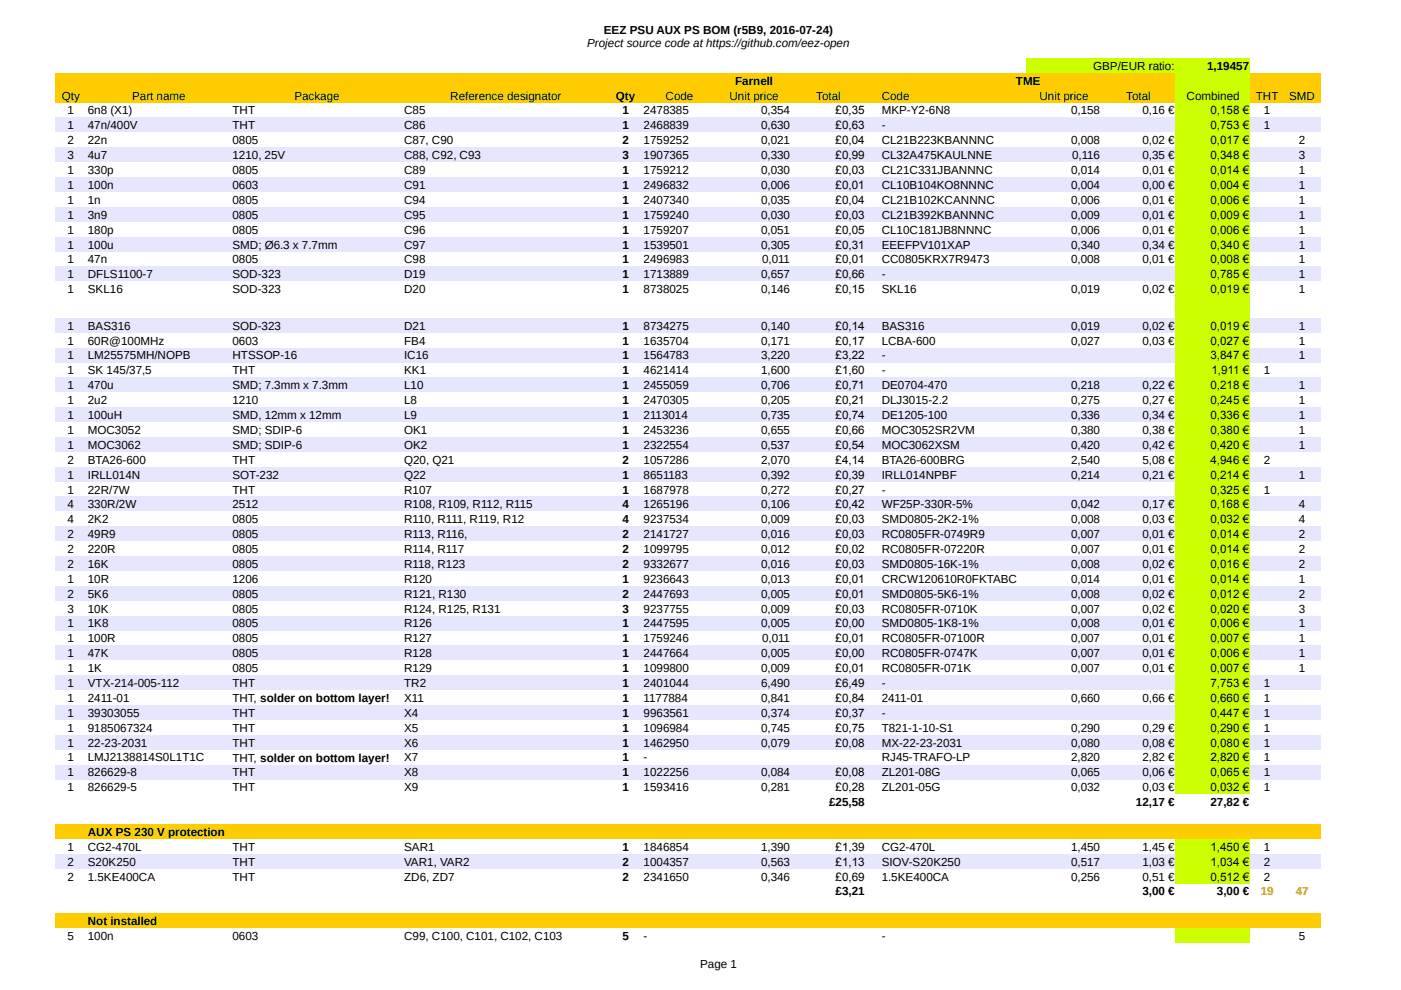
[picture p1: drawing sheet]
<svg xmlns="http://www.w3.org/2000/svg" width="297mm" height="210mm" viewBox="0 0 297 210" stroke-linecap="round" stroke-linejoin="round" font-family="sans-serif">
<defs><g id="words">
<g font-size="2.5">
<text x="124.5" y="10.1">Project source code at https://github.com/eez-open</text>
<text x="128.1" y="7.3">EEZ PSU AUX PS BOM (r5B9, 2016-07-24)</text>
<text x="155.9" y="18">Farnell</text>
<text x="215.4" y="18">TME</text>
<text x="231.8" y="14.8">GBP/EUR ratio:</text>
<text x="255.9" y="14.8">1,19457</text>
<text x="13.1" y="21.1">Qty</text>
<text x="28" y="21.1">Part name</text>
<text x="62.4" y="21.1">Package</text>
<text x="95.5" y="21.1">Reference designator</text>
<text x="130.6" y="21.1">Qty</text>
<text x="141.1" y="21.1">Code</text>
<text x="154.7" y="21.1">Unit price</text>
<text x="173.1" y="21.1">Total</text>
<text x="186.9" y="21.1">Code</text>
<text x="220.4" y="21.1">Unit price</text>
<text x="238.8" y="21.1">Total</text>
<text x="251.6" y="21.1">Combined</text>
<text x="266.2" y="21.1">THT</text>
<text x="273.3" y="21.1">SMD</text>
<text x="14.3" y="24.3">1</text>
<text x="14.3" y="27.4">1</text>
<text x="18.6" y="24.3">6n8 (X1)</text>
<text x="18.6" y="27.4">47n/400V</text>
<text x="49.3" y="24.3">THT</text>
<text x="49.3" y="27.4">THT</text>
<text x="85.7" y="24.3">C85</text>
<text x="85.7" y="27.4">C86</text>
<text x="132" y="24.3">1</text>
<text x="132" y="27.4">1</text>
<text x="136.5" y="24.3">2478385</text>
<text x="136.5" y="27.4">2468839</text>
<text x="161.4" y="24.3">0,354</text>
<text x="161.4" y="27.4">0,630</text>
<text x="177.2" y="24.3">£0,35</text>
<text x="177.2" y="27.4">£0,63</text>
<text x="186.9" y="24.3">MKP-Y2-6N8</text>
<text x="186.9" y="27.4">-</text>
<text x="227.1" y="24.3">0,158</text>
<text x="242.2" y="24.3">0,16 €</text>
<text x="256.6" y="24.3">0,158 €</text>
<text x="256.6" y="27.4">0,753 €</text>
<text x="268" y="24.3">1</text>
<text x="268" y="27.4">1</text>
<text x="14.3" y="30.6">2</text>
<text x="14.3" y="33.8">3</text>
<text x="18.6" y="30.6">22n</text>
<text x="18.6" y="33.8">4u7</text>
<text x="49.3" y="30.6">0805</text>
<text x="49.3" y="33.8">1210, 25V</text>
<text x="85.7" y="30.6">C87, C90</text>
<text x="85.7" y="33.8">C88, C92, C93</text>
<text x="132" y="30.6">2</text>
<text x="132" y="33.8">3</text>
<text x="136.5" y="30.6">1759252</text>
<text x="136.5" y="33.8">1907365</text>
<text x="161.4" y="30.6">0,021</text>
<text x="161.4" y="33.8">0,330</text>
<text x="177.2" y="30.6">£0,04</text>
<text x="177.2" y="33.8">£0,99</text>
<text x="186.9" y="30.6">CL21B223KBANNNC</text>
<text x="186.9" y="33.8">CL32A475KAULNNE</text>
<text x="227.1" y="30.6">0,008</text>
<text x="227.3" y="33.8">0,116</text>
<text x="242.2" y="30.6">0,02 €</text>
<text x="242.2" y="33.8">0,35 €</text>
<text x="256.6" y="30.6">0,017 €</text>
<text x="256.6" y="33.8">0,348 €</text>
<text x="275.4" y="30.6">2</text>
<text x="275.4" y="33.8">3</text>
<text x="14.3" y="36.9">1</text>
<text x="14.3" y="40.1">1</text>
<text x="18.6" y="36.9">330p</text>
<text x="18.6" y="40.1">100n</text>
<text x="49.3" y="36.9">0805</text>
<text x="49.3" y="40.1">0603</text>
<text x="85.7" y="36.9">C89</text>
<text x="85.7" y="40.1">C91</text>
<text x="132" y="36.9">1</text>
<text x="132" y="40.1">1</text>
<text x="136.5" y="36.9">1759212</text>
<text x="136.5" y="40.1">2496832</text>
<text x="161.4" y="36.9">0,030</text>
<text x="161.4" y="40.1">0,006</text>
<text x="177.2" y="36.9">£0,03</text>
<text x="177.2" y="40.1">£0,01</text>
<text x="186.9" y="36.9">CL21C331JBANNNC</text>
<text x="186.9" y="40.1">CL10B104KO8NNNC</text>
<text x="227.1" y="36.9">0,014</text>
<text x="227.1" y="40.1">0,004</text>
<text x="242.2" y="36.9">0,01 €</text>
<text x="242.2" y="40.1">0,00 €</text>
<text x="256.6" y="36.9">0,014 €</text>
<text x="256.6" y="40.1">0,004 €</text>
<text x="275.4" y="36.9">1</text>
<text x="275.4" y="40.1">1</text>
<text x="14.3" y="43.2">1</text>
<text x="14.3" y="46.4">1</text>
<text x="18.6" y="43.2">1n</text>
<text x="18.6" y="46.4">3n9</text>
<text x="49.3" y="43.2">0805</text>
<text x="49.3" y="46.4">0805</text>
<text x="85.7" y="43.2">C94</text>
<text x="85.7" y="46.4">C95</text>
<text x="132" y="43.2">1</text>
<text x="132" y="46.4">1</text>
<text x="136.5" y="43.2">2407340</text>
<text x="136.5" y="46.4">1759240</text>
<text x="161.4" y="43.2">0,035</text>
<text x="161.4" y="46.4">0,030</text>
<text x="177.2" y="43.2">£0,04</text>
<text x="177.2" y="46.4">£0,03</text>
<text x="186.9" y="43.2">CL21B102KCANNNC</text>
<text x="186.9" y="46.4">CL21B392KBANNNC</text>
<text x="227.1" y="43.2">0,006</text>
<text x="227.1" y="46.4">0,009</text>
<text x="242.2" y="43.2">0,01 €</text>
<text x="242.2" y="46.4">0,01 €</text>
<text x="256.6" y="43.2">0,006 €</text>
<text x="256.6" y="46.4">0,009 €</text>
<text x="275.4" y="43.2">1</text>
<text x="275.4" y="46.4">1</text>
<text x="14.3" y="49.5">1</text>
<text x="14.3" y="52.7">1</text>
<text x="18.6" y="49.5">180p</text>
<text x="18.6" y="52.7">100u</text>
<text x="49.3" y="49.5">0805</text>
<text x="49.3" y="52.7">SMD; Ø6.3 x 7.7mm</text>
<text x="85.7" y="49.5">C96</text>
<text x="85.7" y="52.7">C97</text>
<text x="132" y="49.5">1</text>
<text x="132" y="52.7">1</text>
<text x="136.5" y="49.5">1759207</text>
<text x="136.5" y="52.7">1539501</text>
<text x="161.4" y="49.5">0,051</text>
<text x="161.4" y="52.7">0,305</text>
<text x="177.2" y="49.5">£0,05</text>
<text x="177.2" y="52.7">£0,31</text>
<text x="186.9" y="49.5">CL10C181JB8NNNC</text>
<text x="186.9" y="52.7">EEEFPV101XAP</text>
<text x="227.1" y="49.5">0,006</text>
<text x="227.1" y="52.7">0,340</text>
<text x="242.2" y="49.5">0,01 €</text>
<text x="242.2" y="52.7">0,34 €</text>
<text x="256.6" y="49.5">0,006 €</text>
<text x="256.6" y="52.7">0,340 €</text>
<text x="275.4" y="49.5">1</text>
<text x="275.4" y="52.7">1</text>
<text x="14.3" y="55.8">1</text>
<text x="14.3" y="59">1</text>
<text x="18.6" y="55.8">47n</text>
<text x="18.6" y="59">DFLS1100-7</text>
<text x="49.3" y="55.8">0805</text>
<text x="49.3" y="59">SOD-323</text>
<text x="85.7" y="55.8">C98</text>
<text x="85.7" y="59">D19</text>
<text x="132" y="55.8">1</text>
<text x="132" y="59">1</text>
<text x="136.5" y="55.8">2496983</text>
<text x="136.5" y="59">1713889</text>
<text x="161.4" y="59">0,657</text>
<text x="161.6" y="55.8">0,011</text>
<text x="177.2" y="55.8">£0,01</text>
<text x="177.2" y="59">£0,66</text>
<text x="186.9" y="55.8">CC0805KRX7R9473</text>
<text x="186.9" y="59">-</text>
<text x="227.1" y="55.8">0,008</text>
<text x="242.2" y="55.8">0,01 €</text>
<text x="256.6" y="55.8">0,008 €</text>
<text x="256.6" y="59">0,785 €</text>
<text x="275.4" y="55.8">1</text>
<text x="275.4" y="59">1</text>
<text x="14.3" y="62.2">1</text>
<text x="18.6" y="62.2">SKL16</text>
<text x="49.3" y="62.2">SOD-323</text>
<text x="85.7" y="62.2">D20</text>
<text x="132" y="62.2">1</text>
<text x="136.5" y="62.2">8738025</text>
<text x="161.4" y="62.2">0,146</text>
<text x="177.2" y="62.2">£0,15</text>
<text x="186.9" y="62.2">SKL16</text>
<text x="227.1" y="62.2">0,019</text>
<text x="242.2" y="62.2">0,02 €</text>
<text x="256.6" y="62.2">0,019 €</text>
<text x="275.4" y="62.2">1</text>
<text x="14.3" y="69.9">1</text>
<text x="18.6" y="69.9">BAS316</text>
<text x="49.3" y="69.9">SOD-323</text>
<text x="85.7" y="69.9">D21</text>
<text x="132" y="69.9">1</text>
<text x="136.5" y="69.9">8734275</text>
<text x="161.4" y="69.9">0,140</text>
<text x="177.2" y="69.9">£0,14</text>
<text x="186.9" y="69.9">BAS316</text>
<text x="227.1" y="69.9">0,019</text>
<text x="242.2" y="69.9">0,02 €</text>
<text x="256.6" y="69.9">0,019 €</text>
<text x="275.4" y="69.9">1</text>
<text x="14.3" y="73.1">1</text>
<text x="14.3" y="76.2">1</text>
<text x="18.6" y="73.1">60R@100MHz</text>
<text x="18.6" y="76.2">LM25575MH/NOPB</text>
<text x="49.3" y="73.1">0603</text>
<text x="49.3" y="76.2">HTSSOP-16</text>
<text x="85.7" y="73.1">FB4</text>
<text x="85.7" y="76.2">IC16</text>
<text x="132" y="73.1">1</text>
<text x="132" y="76.2">1</text>
<text x="136.5" y="73.1">1635704</text>
<text x="136.5" y="76.2">1564783</text>
<text x="161.4" y="73.1">0,171</text>
<text x="161.4" y="76.2">3,220</text>
<text x="177.2" y="73.1">£0,17</text>
<text x="177.2" y="76.2">£3,22</text>
<text x="186.9" y="73.1">LCBA-600</text>
<text x="186.9" y="76.2">-</text>
<text x="227.1" y="73.1">0,027</text>
<text x="242.2" y="73.1">0,03 €</text>
<text x="256.6" y="73.1">0,027 €</text>
<text x="256.6" y="76.2">3,847 €</text>
<text x="275.4" y="73.1">1</text>
<text x="275.4" y="76.2">1</text>
<text x="14.3" y="79.4">1</text>
<text x="14.3" y="82.5">1</text>
<text x="18.6" y="79.4">SK 145/37,5</text>
<text x="18.6" y="82.5">470u</text>
<text x="49.3" y="79.4">THT</text>
<text x="49.3" y="82.5">SMD; 7.3mm x 7.3mm</text>
<text x="85.7" y="79.4">KK1</text>
<text x="85.7" y="82.5">L10</text>
<text x="132" y="79.4">1</text>
<text x="132" y="82.5">1</text>
<text x="136.5" y="79.4">4621414</text>
<text x="136.5" y="82.5">2455059</text>
<text x="161.4" y="79.4">1,600</text>
<text x="161.4" y="82.5">0,706</text>
<text x="177.2" y="79.4">£1,60</text>
<text x="177.2" y="82.5">£0,71</text>
<text x="186.9" y="79.4">-</text>
<text x="186.9" y="82.5">DE0704-470</text>
<text x="227.1" y="82.5">0,218</text>
<text x="242.2" y="82.5">0,22 €</text>
<text x="256.6" y="82.5">0,218 €</text>
<text x="256.9" y="79.4">1,911 €</text>
<text x="268" y="79.4">1</text>
<text x="275.4" y="82.5">1</text>
<text x="14.3" y="85.7">1</text>
<text x="14.3" y="88.8">1</text>
<text x="18.6" y="85.7">2u2</text>
<text x="18.6" y="88.8">100uH</text>
<text x="49.3" y="85.7">1210</text>
<text x="49.3" y="88.8">SMD, 12mm x 12mm</text>
<text x="85.7" y="85.7">L8</text>
<text x="85.7" y="88.8">L9</text>
<text x="132" y="85.7">1</text>
<text x="132" y="88.8">1</text>
<text x="136.5" y="85.7">2470305</text>
<text x="136.5" y="88.8">2113014</text>
<text x="161.4" y="85.7">0,205</text>
<text x="161.4" y="88.8">0,735</text>
<text x="177.2" y="85.7">£0,21</text>
<text x="177.2" y="88.8">£0,74</text>
<text x="186.9" y="85.7">DLJ3015-2.2</text>
<text x="186.9" y="88.8">DE1205-100</text>
<text x="227.1" y="85.7">0,275</text>
<text x="227.1" y="88.8">0,336</text>
<text x="242.2" y="85.7">0,27 €</text>
<text x="242.2" y="88.8">0,34 €</text>
<text x="256.6" y="85.7">0,245 €</text>
<text x="256.6" y="88.8">0,336 €</text>
<text x="275.4" y="85.7">1</text>
<text x="275.4" y="88.8">1</text>
<text x="14.3" y="92">1</text>
<text x="14.3" y="95.1">1</text>
<text x="18.6" y="92">MOC3052</text>
<text x="18.6" y="95.1">MOC3062</text>
<text x="49.3" y="92">SMD; SDIP-6</text>
<text x="49.3" y="95.1">SMD; SDIP-6</text>
<text x="85.7" y="92">OK1</text>
<text x="85.7" y="95.1">OK2</text>
<text x="132" y="92">1</text>
<text x="132" y="95.1">1</text>
<text x="136.5" y="92">2453236</text>
<text x="136.5" y="95.1">2322554</text>
<text x="161.4" y="92">0,655</text>
<text x="161.4" y="95.1">0,537</text>
<text x="177.2" y="92">£0,66</text>
<text x="177.2" y="95.1">£0,54</text>
<text x="186.9" y="92">MOC3052SR2VM</text>
<text x="186.9" y="95.1">MOC3062XSM</text>
<text x="227.1" y="92">0,380</text>
<text x="227.1" y="95.1">0,420</text>
<text x="242.2" y="92">0,38 €</text>
<text x="242.2" y="95.1">0,42 €</text>
<text x="256.6" y="92">0,380 €</text>
<text x="256.6" y="95.1">0,420 €</text>
<text x="275.4" y="92">1</text>
<text x="275.4" y="95.1">1</text>
<text x="14.3" y="98.3">2</text>
<text x="14.3" y="101.5">1</text>
<text x="18.6" y="98.3">BTA26-600</text>
<text x="18.6" y="101.5">IRLL014N</text>
<text x="49.3" y="98.3">THT</text>
<text x="49.3" y="101.5">SOT-232</text>
<text x="85.7" y="98.3">Q20, Q21</text>
<text x="85.7" y="101.5">Q22</text>
<text x="132" y="98.3">2</text>
<text x="132" y="101.5">1</text>
<text x="136.5" y="98.3">1057286</text>
<text x="136.5" y="101.5">8651183</text>
<text x="161.4" y="98.3">2,070</text>
<text x="161.4" y="101.5">0,392</text>
<text x="177.2" y="98.3">£4,14</text>
<text x="177.2" y="101.5">£0,39</text>
<text x="186.9" y="98.3">BTA26-600BRG</text>
<text x="186.9" y="101.5">IRLL014NPBF</text>
<text x="227.1" y="98.3">2,540</text>
<text x="227.1" y="101.5">0,214</text>
<text x="242.2" y="98.3">5,08 €</text>
<text x="242.2" y="101.5">0,21 €</text>
<text x="256.6" y="98.3">4,946 €</text>
<text x="256.6" y="101.5">0,214 €</text>
<text x="268" y="98.3">2</text>
<text x="275.4" y="101.5">1</text>
<text x="14.3" y="104.6">1</text>
<text x="14.3" y="107.8">4</text>
<text x="18.6" y="104.6">22R/7W</text>
<text x="18.6" y="107.8">330R/2W</text>
<text x="49.3" y="104.6">THT</text>
<text x="49.3" y="107.8">2512</text>
<text x="85.7" y="104.6">R107</text>
<text x="85.7" y="107.8">R108, R109, R112, R115</text>
<text x="132" y="104.6">1</text>
<text x="132" y="107.8">4</text>
<text x="136.5" y="104.6">1687978</text>
<text x="136.5" y="107.8">1265196</text>
<text x="161.4" y="104.6">0,272</text>
<text x="161.4" y="107.8">0,106</text>
<text x="177.2" y="104.6">£0,27</text>
<text x="177.2" y="107.8">£0,42</text>
<text x="186.9" y="104.6">-</text>
<text x="186.9" y="107.8">WF25P-330R-5%</text>
<text x="227.1" y="107.8">0,042</text>
<text x="242.2" y="107.8">0,17 €</text>
<text x="256.6" y="104.6">0,325 €</text>
<text x="256.6" y="107.8">0,168 €</text>
<text x="268" y="104.6">1</text>
<text x="275.4" y="107.8">4</text>
<text x="14.3" y="110.9">4</text>
<text x="18.6" y="110.9">2K2</text>
<text x="49.3" y="110.9">0805</text>
<text x="85.7" y="110.9">R110, R111, R119, R12</text>
<text x="132" y="110.9">4</text>
<text x="136.5" y="110.9">9237534</text>
<text x="161.4" y="110.9">0,009</text>
<text x="177.2" y="110.9">£0,03</text>
<text x="186.9" y="110.9">SMD0805-2K2-1%</text>
<text x="227.1" y="110.9">0,008</text>
<text x="242.2" y="110.9">0,03 €</text>
<text x="256.6" y="110.9">0,032 €</text>
<text x="275.4" y="110.9">4</text>
<text x="14.3" y="114.1">2</text>
<text x="14.3" y="117.3">2</text>
<text x="18.6" y="114.1">49R9</text>
<text x="18.6" y="117.3">220R</text>
<text x="49.3" y="114.1">0805</text>
<text x="49.3" y="117.3">0805</text>
<text x="85.7" y="114.1">R113, R116,</text>
<text x="85.7" y="117.3">R114, R117</text>
<text x="132" y="114.1">2</text>
<text x="132" y="117.3">2</text>
<text x="136.5" y="114.1">2141727</text>
<text x="136.5" y="117.3">1099795</text>
<text x="161.4" y="114.1">0,016</text>
<text x="161.4" y="117.3">0,012</text>
<text x="177.2" y="114.1">£0,03</text>
<text x="177.2" y="117.3">£0,02</text>
<text x="186.9" y="114.1">RC0805FR-0749R9</text>
<text x="186.9" y="117.3">RC0805FR-07220R</text>
<text x="227.1" y="114.1">0,007</text>
<text x="227.1" y="117.3">0,007</text>
<text x="242.2" y="114.1">0,01 €</text>
<text x="242.2" y="117.3">0,01 €</text>
<text x="256.6" y="114.1">0,014 €</text>
<text x="256.6" y="117.3">0,014 €</text>
<text x="275.4" y="114.1">2</text>
<text x="275.4" y="117.3">2</text>
<text x="14.3" y="120.4">2</text>
<text x="14.3" y="123.6">1</text>
<text x="18.6" y="120.4">16K</text>
<text x="18.6" y="123.6">10R</text>
<text x="49.3" y="120.4">0805</text>
<text x="49.3" y="123.6">1206</text>
<text x="85.7" y="120.4">R118, R123</text>
<text x="85.7" y="123.6">R120</text>
<text x="132" y="120.4">2</text>
<text x="132" y="123.6">1</text>
<text x="136.5" y="120.4">9332677</text>
<text x="136.5" y="123.6">9236643</text>
<text x="161.4" y="120.4">0,016</text>
<text x="161.4" y="123.6">0,013</text>
<text x="177.2" y="120.4">£0,03</text>
<text x="177.2" y="123.6">£0,01</text>
<text x="186.9" y="120.4">SMD0805-16K-1%</text>
<text x="186.9" y="123.6">CRCW120610R0FKTABC</text>
<text x="227.1" y="120.4">0,008</text>
<text x="227.1" y="123.6">0,014</text>
<text x="242.2" y="120.4">0,02 €</text>
<text x="242.2" y="123.6">0,01 €</text>
<text x="256.6" y="120.4">0,016 €</text>
<text x="256.6" y="123.6">0,014 €</text>
<text x="275.4" y="120.4">2</text>
<text x="275.4" y="123.6">1</text>
<text x="14.3" y="126.7">2</text>
<text x="14.3" y="129.9">3</text>
<text x="18.6" y="126.7">5K6</text>
<text x="18.6" y="129.9">10K</text>
<text x="49.3" y="126.7">0805</text>
<text x="49.3" y="129.9">0805</text>
<text x="85.7" y="126.7">R121, R130</text>
<text x="85.7" y="129.9">R124, R125, R131</text>
<text x="132" y="126.7">2</text>
<text x="132" y="129.9">3</text>
<text x="136.5" y="126.7">2447693</text>
<text x="136.5" y="129.9">9237755</text>
<text x="161.4" y="126.7">0,005</text>
<text x="161.4" y="129.9">0,009</text>
<text x="177.2" y="126.7">£0,01</text>
<text x="177.2" y="129.9">£0,03</text>
<text x="186.9" y="126.7">SMD0805-5K6-1%</text>
<text x="186.9" y="129.9">RC0805FR-0710K</text>
<text x="227.1" y="126.7">0,008</text>
<text x="227.1" y="129.9">0,007</text>
<text x="242.2" y="126.7">0,02 €</text>
<text x="242.2" y="129.9">0,02 €</text>
<text x="256.6" y="126.7">0,012 €</text>
<text x="256.6" y="129.9">0,020 €</text>
<text x="275.4" y="126.7">2</text>
<text x="275.4" y="129.9">3</text>
<text x="14.3" y="133">1</text>
<text x="14.3" y="136.2">1</text>
<text x="18.6" y="133">1K8</text>
<text x="18.6" y="136.2">100R</text>
<text x="49.3" y="133">0805</text>
<text x="49.3" y="136.2">0805</text>
<text x="85.7" y="133">R126</text>
<text x="85.7" y="136.2">R127</text>
<text x="132" y="133">1</text>
<text x="132" y="136.2">1</text>
<text x="136.5" y="133">2447595</text>
<text x="136.5" y="136.2">1759246</text>
<text x="161.4" y="133">0,005</text>
<text x="161.6" y="136.2">0,011</text>
<text x="177.2" y="133">£0,00</text>
<text x="177.2" y="136.2">£0,01</text>
<text x="186.9" y="133">SMD0805-1K8-1%</text>
<text x="186.9" y="136.2">RC0805FR-07100R</text>
<text x="227.1" y="133">0,008</text>
<text x="227.1" y="136.2">0,007</text>
<text x="242.2" y="133">0,01 €</text>
<text x="242.2" y="136.2">0,01 €</text>
<text x="256.6" y="133">0,006 €</text>
<text x="256.6" y="136.2">0,007 €</text>
<text x="275.4" y="133">1</text>
<text x="275.4" y="136.2">1</text>
<text x="14.3" y="139.3">1</text>
<text x="14.3" y="142.5">1</text>
<text x="18.6" y="139.3">47K</text>
<text x="18.6" y="142.5">1K</text>
<text x="49.3" y="139.3">0805</text>
<text x="49.3" y="142.5">0805</text>
<text x="85.7" y="139.3">R128</text>
<text x="85.7" y="142.5">R129</text>
<text x="132" y="139.3">1</text>
<text x="132" y="142.5">1</text>
<text x="136.5" y="139.3">2447664</text>
<text x="136.5" y="142.5">1099800</text>
<text x="161.4" y="139.3">0,005</text>
<text x="161.4" y="142.5">0,009</text>
<text x="177.2" y="139.3">£0,00</text>
<text x="177.2" y="142.5">£0,01</text>
<text x="186.9" y="139.3">RC0805FR-0747K</text>
<text x="186.9" y="142.5">RC0805FR-071K</text>
<text x="227.1" y="139.3">0,007</text>
<text x="227.1" y="142.5">0,007</text>
<text x="242.2" y="139.3">0,01 €</text>
<text x="242.2" y="142.5">0,01 €</text>
<text x="256.6" y="139.3">0,006 €</text>
<text x="256.6" y="142.5">0,007 €</text>
<text x="275.4" y="139.3">1</text>
<text x="275.4" y="142.5">1</text>
<text x="14.3" y="145.7">1</text>
<text x="14.3" y="148.8">1</text>
<text x="18.6" y="145.7">VTX-214-005-112</text>
<text x="18.6" y="148.8">2411-01</text>
<text x="49.3" y="145.7">THT</text>
<text x="49.3" y="148.8">THT, solder on bottom layer!</text>
<text x="85.7" y="145.7">TR2</text>
<text x="85.7" y="148.8">X11</text>
<text x="132" y="145.7">1</text>
<text x="132" y="148.8">1</text>
<text x="136.5" y="145.7">2401044</text>
<text x="136.5" y="148.8">1177884</text>
<text x="161.4" y="145.7">6,490</text>
<text x="161.4" y="148.8">0,841</text>
<text x="177.2" y="145.7">£6,49</text>
<text x="177.2" y="148.8">£0,84</text>
<text x="186.9" y="145.7">-</text>
<text x="186.9" y="148.8">2411-01</text>
<text x="227.1" y="148.8">0,660</text>
<text x="242.2" y="148.8">0,66 €</text>
<text x="256.6" y="145.7">7,753 €</text>
<text x="256.6" y="148.8">0,660 €</text>
<text x="268" y="145.7">1</text>
<text x="268" y="148.8">1</text>
<text x="14.3" y="152">1</text>
<text x="14.3" y="155.1">1</text>
<text x="18.6" y="152">39303055</text>
<text x="18.6" y="155.1">9185067324</text>
<text x="49.3" y="152">THT</text>
<text x="49.3" y="155.1">THT</text>
<text x="85.7" y="152">X4</text>
<text x="85.7" y="155.1">X5</text>
<text x="132" y="152">1</text>
<text x="132" y="155.1">1</text>
<text x="136.5" y="152">9963561</text>
<text x="136.5" y="155.1">1096984</text>
<text x="161.4" y="152">0,374</text>
<text x="161.4" y="155.1">0,745</text>
<text x="177.2" y="152">£0,37</text>
<text x="177.2" y="155.1">£0,75</text>
<text x="186.9" y="152">-</text>
<text x="186.9" y="155.1">T821-1-10-S1</text>
<text x="227.1" y="155.1">0,290</text>
<text x="242.2" y="155.1">0,29 €</text>
<text x="256.6" y="152">0,447 €</text>
<text x="256.6" y="155.1">0,290 €</text>
<text x="268" y="152">1</text>
<text x="268" y="155.1">1</text>
<text x="14.3" y="158.3">1</text>
<text x="14.3" y="161.4">1</text>
<text x="18.6" y="158.3">22-23-2031</text>
<text x="18.6" y="161.4">LMJ2138814S0L1T1C</text>
<text x="49.3" y="158.3">THT</text>
<text x="49.3" y="161.5">THT, solder on bottom layer!</text>
<text x="85.7" y="158.3">X6</text>
<text x="85.7" y="161.4">X7</text>
<text x="132" y="158.3">1</text>
<text x="132" y="161.4">1</text>
<text x="136.5" y="158.3">1462950</text>
<text x="136.5" y="161.4">-</text>
<text x="161.4" y="158.3">0,079</text>
<text x="177.2" y="158.3">£0,08</text>
<text x="186.9" y="158.3">MX-22-23-2031</text>
<text x="186.9" y="161.4">RJ45-TRAFO-LP</text>
<text x="227.1" y="158.3">0,080</text>
<text x="227.1" y="161.4">2,820</text>
<text x="242.2" y="158.3">0,08 €</text>
<text x="242.2" y="161.4">2,82 €</text>
<text x="256.6" y="158.3">0,080 €</text>
<text x="256.6" y="161.4">2,820 €</text>
<text x="268" y="158.3">1</text>
<text x="268" y="161.4">1</text>
<text x="14.3" y="164.6">1</text>
<text x="14.3" y="167.7">1</text>
<text x="18.6" y="164.6">826629-8</text>
<text x="18.6" y="167.7">826629-5</text>
<text x="49.3" y="164.6">THT</text>
<text x="49.3" y="167.7">THT</text>
<text x="85.7" y="164.6">X8</text>
<text x="85.7" y="167.7">X9</text>
<text x="132" y="164.6">1</text>
<text x="132" y="167.7">1</text>
<text x="136.5" y="164.6">1022256</text>
<text x="136.5" y="167.7">1593416</text>
<text x="161.4" y="164.6">0,084</text>
<text x="161.4" y="167.7">0,281</text>
<text x="177.2" y="164.6">£0,08</text>
<text x="177.2" y="167.7">£0,28</text>
<text x="186.9" y="164.6">ZL201-08G</text>
<text x="186.9" y="167.7">ZL201-05G</text>
<text x="227.1" y="164.6">0,065</text>
<text x="227.1" y="167.7">0,032</text>
<text x="242.2" y="164.6">0,06 €</text>
<text x="242.2" y="167.7">0,03 €</text>
<text x="256.6" y="164.6">0,065 €</text>
<text x="256.6" y="167.7">0,032 €</text>
<text x="268" y="164.6">1</text>
<text x="268" y="167.7">1</text>
<text x="175.8" y="170.9">£25,58</text>
<text x="240.8" y="170.9">12,17 €</text>
<text x="256.6" y="170.9">27,82 €</text>
<text x="18.6" y="177.2">AUX PS 230 V protection</text>
<text x="14.3" y="180.4">1</text>
<text x="14.3" y="183.6">2</text>
<text x="18.6" y="180.4">CG2-470L</text>
<text x="18.6" y="183.6">S20K250</text>
<text x="49.3" y="180.4">THT</text>
<text x="49.3" y="183.6">THT</text>
<text x="85.7" y="180.4">SAR1</text>
<text x="85.7" y="183.6">VAR1, VAR2</text>
<text x="132" y="180.4">1</text>
<text x="132" y="183.6">2</text>
<text x="136.5" y="180.4">1846854</text>
<text x="136.5" y="183.6">1004357</text>
<text x="161.4" y="180.4">1,390</text>
<text x="161.4" y="183.6">0,563</text>
<text x="177.2" y="180.4">£1,39</text>
<text x="177.2" y="183.6">£1,13</text>
<text x="186.9" y="180.4">CG2-470L</text>
<text x="186.9" y="183.6">SIOV-S20K250</text>
<text x="227.1" y="180.4">1,450</text>
<text x="227.1" y="183.6">0,517</text>
<text x="242.2" y="180.4">1,45 €</text>
<text x="242.2" y="183.6">1,03 €</text>
<text x="256.6" y="180.4">1,450 €</text>
<text x="256.6" y="183.6">1,034 €</text>
<text x="268" y="180.4">1</text>
<text x="268" y="183.6">2</text>
<text x="14.3" y="186.7">2</text>
<text x="18.6" y="186.7">1.5KE400CA</text>
<text x="49.3" y="186.7">THT</text>
<text x="85.7" y="186.7">ZD6, ZD7</text>
<text x="132" y="186.7">2</text>
<text x="136.5" y="186.7">2341650</text>
<text x="161.4" y="186.7">0,346</text>
<text x="177.2" y="186.7">£0,69</text>
<text x="177.2" y="189.9">£3,21</text>
<text x="186.9" y="186.7">1.5KE400CA</text>
<text x="227.1" y="186.7">0,256</text>
<text x="242.2" y="186.7">0,51 €</text>
<text x="242.2" y="189.9">3,00 €</text>
<text x="256.6" y="186.7">0,512 €</text>
<text x="258" y="189.9">3,00 €</text>
<text x="268" y="186.7">2</text>
<text x="18.6" y="196.2">Not installed</text>
<text x="14.3" y="199.3">5</text>
<text x="18.6" y="199.3">100n</text>
<text x="49.3" y="199.3">0603</text>
<text x="85.7" y="199.3">C99, C100, C101, C102, C103</text>
<text x="132" y="199.3">5</text>
<text x="136.5" y="199.3">-</text>
<text x="186.9" y="199.3">-</text>
<text x="275.4" y="199.3">5</text>
<text x="148.4" y="205.3">Page 1</text>
</g>
<g font-size="2.5" fill="#f60">
<text x="267.3" y="189.9">19</text>
<text x="274.7" y="189.9">47</text>
</g>
</g></defs>
<path d="M217.7 12.3h47.4v3.2h-47.4z" fill-rule="evenodd" fill="#cf0"/>
<path d="M11.6 15.5h237.7v6.3h-237.7z" fill-rule="evenodd" fill="#fc0"/>
<path d="M249.3 15.5h15.8v6.3h-15.8z" fill-rule="evenodd" fill="#cf0"/>
<path d="M265.1 15.5h14.8v6.3h-14.8z" fill-rule="evenodd" fill="#fc0"/>
<path d="M249.3 21.8h15.8v3.1h-15.8z" fill-rule="evenodd" fill="#cf0"/>
<path d="M11.6 24.9h237.7v3.2h-237.7z" fill-rule="evenodd" fill="#e6e6ff"/>
<path d="M249.3 24.9h15.8v3.2h-15.8z" fill-rule="evenodd" fill="#cf0"/>
<path d="M265.1 24.9h14.8v3.2h-14.8z" fill-rule="evenodd" fill="#e6e6ff"/>
<path d="M249.3 28.1h15.8v3.2h-15.8z" fill-rule="evenodd" fill="#cf0"/>
<path d="M11.6 31.2h237.7v3.2h-237.7z" fill-rule="evenodd" fill="#e6e6ff"/>
<path d="M249.3 31.2h15.8v3.2h-15.8z" fill-rule="evenodd" fill="#cf0"/>
<path d="M265.1 31.2h14.8v3.2h-14.8z" fill-rule="evenodd" fill="#e6e6ff"/>
<path d="M249.3 34.4h15.8v3.2h-15.8z" fill-rule="evenodd" fill="#cf0"/>
<path d="M11.6 37.5h237.7v3.2h-237.7z" fill-rule="evenodd" fill="#e6e6ff"/>
<path d="M249.3 37.5h15.8v3.2h-15.8z" fill-rule="evenodd" fill="#cf0"/>
<path d="M265.1 37.5h14.8v3.2h-14.8z" fill-rule="evenodd" fill="#e6e6ff"/>
<path d="M249.3 40.7h15.8v3.2h-15.8z" fill-rule="evenodd" fill="#cf0"/>
<path d="M11.6 43.9h237.7v3.1h-237.7z" fill-rule="evenodd" fill="#e6e6ff"/>
<path d="M249.3 43.9h15.8v3.1h-15.8z" fill-rule="evenodd" fill="#cf0"/>
<path d="M265.1 43.9h14.8v3.1h-14.8z" fill-rule="evenodd" fill="#e6e6ff"/>
<path d="M249.3 47h15.8v3.2h-15.8z" fill-rule="evenodd" fill="#cf0"/>
<path d="M11.6 50.2h237.7v3.1h-237.7z" fill-rule="evenodd" fill="#e6e6ff"/>
<path d="M249.3 50.2h15.8v3.1h-15.8z" fill-rule="evenodd" fill="#cf0"/>
<path d="M265.1 50.2h14.8v3.1h-14.8z" fill-rule="evenodd" fill="#e6e6ff"/>
<path d="M249.3 53.3h15.8v3.2h-15.8z" fill-rule="evenodd" fill="#cf0"/>
<path d="M11.6 56.5h237.7v3.2h-237.7z" fill-rule="evenodd" fill="#e6e6ff"/>
<path d="M249.3 56.5h15.8v3.2h-15.8z" fill-rule="evenodd" fill="#cf0"/>
<path d="M265.1 56.5h14.8v3.2h-14.8z" fill-rule="evenodd" fill="#e6e6ff"/>
<path d="M249.3 59.7h15.8v7.7h-15.8z" fill-rule="evenodd" fill="#cf0"/>
<path d="M11.6 67.4h237.7v3.2h-237.7z" fill-rule="evenodd" fill="#e6e6ff"/>
<path d="M249.3 67.4h15.8v3.2h-15.8z" fill-rule="evenodd" fill="#cf0"/>
<path d="M265.1 67.4h14.8v3.2h-14.8z" fill-rule="evenodd" fill="#e6e6ff"/>
<path d="M249.3 70.5h15.8v3.2h-15.8z" fill-rule="evenodd" fill="#cf0"/>
<path d="M11.6 73.7h237.7v3.2h-237.7z" fill-rule="evenodd" fill="#e6e6ff"/>
<path d="M249.3 73.7h15.8v3.2h-15.8z" fill-rule="evenodd" fill="#cf0"/>
<path d="M265.1 73.7h14.8v3.2h-14.8z" fill-rule="evenodd" fill="#e6e6ff"/>
<path d="M249.3 76.8h15.8v3.2h-15.8z" fill-rule="evenodd" fill="#cf0"/>
<path d="M11.6 80h237.7v3.2h-237.7z" fill-rule="evenodd" fill="#e6e6ff"/>
<path d="M249.3 80h15.8v3.2h-15.8z" fill-rule="evenodd" fill="#cf0"/>
<path d="M265.1 80h14.8v3.2h-14.8z" fill-rule="evenodd" fill="#e6e6ff"/>
<path d="M249.3 83.1h15.8v3.2h-15.8z" fill-rule="evenodd" fill="#cf0"/>
<path d="M11.6 86.3h237.7v3.2h-237.7z" fill-rule="evenodd" fill="#e6e6ff"/>
<path d="M249.3 86.3h15.8v3.2h-15.8z" fill-rule="evenodd" fill="#cf0"/>
<path d="M265.1 86.3h14.8v3.2h-14.8z" fill-rule="evenodd" fill="#e6e6ff"/>
<path d="M249.3 89.5h15.8v3.1h-15.8z" fill-rule="evenodd" fill="#cf0"/>
<path d="M11.6 92.6h237.7v3.2h-237.7z" fill-rule="evenodd" fill="#e6e6ff"/>
<path d="M249.3 92.6h15.8v3.2h-15.8z" fill-rule="evenodd" fill="#cf0"/>
<path d="M265.1 92.6h14.8v3.2h-14.8z" fill-rule="evenodd" fill="#e6e6ff"/>
<path d="M249.3 95.8h15.8v3.2h-15.8z" fill-rule="evenodd" fill="#cf0"/>
<path d="M11.6 99h237.7v3.1h-237.7z" fill-rule="evenodd" fill="#e6e6ff"/>
<path d="M249.3 99h15.8v3.1h-15.8z" fill-rule="evenodd" fill="#cf0"/>
<path d="M265.1 99h14.8v3.1h-14.8z" fill-rule="evenodd" fill="#e6e6ff"/>
<path d="M249.3 102.1h15.8v3.2h-15.8z" fill-rule="evenodd" fill="#cf0"/>
<path d="M11.6 105.3h237.7v3.1h-237.7z" fill-rule="evenodd" fill="#e6e6ff"/>
<path d="M249.3 105.3h15.8v3.1h-15.8z" fill-rule="evenodd" fill="#cf0"/>
<path d="M265.1 105.3h14.8v3.1h-14.8z" fill-rule="evenodd" fill="#e6e6ff"/>
<path d="M249.3 108.4h15.8v3.2h-15.8z" fill-rule="evenodd" fill="#cf0"/>
<path d="M11.6 111.6h237.7v3.2h-237.7z" fill-rule="evenodd" fill="#e6e6ff"/>
<path d="M249.3 111.6h15.8v3.2h-15.8z" fill-rule="evenodd" fill="#cf0"/>
<path d="M265.1 111.6h14.8v3.2h-14.8z" fill-rule="evenodd" fill="#e6e6ff"/>
<path d="M249.3 114.7h15.8v3.2h-15.8z" fill-rule="evenodd" fill="#cf0"/>
<path d="M11.6 117.9h237.7v3.2h-237.7z" fill-rule="evenodd" fill="#e6e6ff"/>
<path d="M249.3 117.9h15.8v3.2h-15.8z" fill-rule="evenodd" fill="#cf0"/>
<path d="M265.1 117.9h14.8v3.2h-14.8z" fill-rule="evenodd" fill="#e6e6ff"/>
<path d="M249.3 121h15.8v3.2h-15.8z" fill-rule="evenodd" fill="#cf0"/>
<path d="M11.6 124.2h237.7v3.2h-237.7z" fill-rule="evenodd" fill="#e6e6ff"/>
<path d="M249.3 124.2h15.8v3.2h-15.8z" fill-rule="evenodd" fill="#cf0"/>
<path d="M265.1 124.2h14.8v3.2h-14.8z" fill-rule="evenodd" fill="#e6e6ff"/>
<path d="M249.3 127.4h15.8v3.1h-15.8z" fill-rule="evenodd" fill="#cf0"/>
<path d="M11.6 130.5h237.7v3.2h-237.7z" fill-rule="evenodd" fill="#e6e6ff"/>
<path d="M249.3 130.5h15.8v3.2h-15.8z" fill-rule="evenodd" fill="#cf0"/>
<path d="M265.1 130.5h14.8v3.2h-14.8z" fill-rule="evenodd" fill="#e6e6ff"/>
<path d="M249.3 133.7h15.8v3.1h-15.8z" fill-rule="evenodd" fill="#cf0"/>
<path d="M11.6 136.8h237.7v3.2h-237.7z" fill-rule="evenodd" fill="#e6e6ff"/>
<path d="M249.3 136.8h15.8v3.2h-15.8z" fill-rule="evenodd" fill="#cf0"/>
<path d="M265.1 136.8h14.8v3.2h-14.8z" fill-rule="evenodd" fill="#e6e6ff"/>
<path d="M249.3 140h15.8v3.2h-15.8z" fill-rule="evenodd" fill="#cf0"/>
<path d="M11.6 143.2h237.7v3.1h-237.7z" fill-rule="evenodd" fill="#e6e6ff"/>
<path d="M249.3 143.2h15.8v3.1h-15.8z" fill-rule="evenodd" fill="#cf0"/>
<path d="M265.1 143.2h14.8v3.1h-14.8z" fill-rule="evenodd" fill="#e6e6ff"/>
<path d="M249.3 146.3h15.8v3.2h-15.8z" fill-rule="evenodd" fill="#cf0"/>
<path d="M11.6 149.5h237.7v3.1h-237.7z" fill-rule="evenodd" fill="#e6e6ff"/>
<path d="M249.3 149.5h15.8v3.1h-15.8z" fill-rule="evenodd" fill="#cf0"/>
<path d="M265.1 149.5h14.8v3.1h-14.8z" fill-rule="evenodd" fill="#e6e6ff"/>
<path d="M249.3 152.6h15.8v3.2h-15.8z" fill-rule="evenodd" fill="#cf0"/>
<path d="M11.6 155.8h237.7v3.2h-237.7z" fill-rule="evenodd" fill="#e6e6ff"/>
<path d="M249.3 155.8h15.8v3.2h-15.8z" fill-rule="evenodd" fill="#cf0"/>
<path d="M265.1 155.8h14.8v3.2h-14.8z" fill-rule="evenodd" fill="#e6e6ff"/>
<path d="M249.3 158.9h15.8v3.2h-15.8z" fill-rule="evenodd" fill="#cf0"/>
<path d="M11.6 162.1h237.7v3.2h-237.7z" fill-rule="evenodd" fill="#e6e6ff"/>
<path d="M249.3 162.1h15.8v3.2h-15.8z" fill-rule="evenodd" fill="#cf0"/>
<path d="M265.1 162.1h14.8v3.2h-14.8z" fill-rule="evenodd" fill="#e6e6ff"/>
<path d="M249.3 165.2h15.8v3.2h-15.8z" fill-rule="evenodd" fill="#cf0"/>
<path d="M11.6 174.7h268.3v3.2h-268.3z" fill-rule="evenodd" fill="#fc0"/>
<path d="M249.3 177.9h15.8v3.1h-15.8z" fill-rule="evenodd" fill="#cf0"/>
<path d="M11.6 181h237.7v3.2h-237.7z" fill-rule="evenodd" fill="#e6e6ff"/>
<path d="M249.3 181h15.8v3.2h-15.8z" fill-rule="evenodd" fill="#cf0"/>
<path d="M265.1 181h14.8v3.2h-14.8z" fill-rule="evenodd" fill="#e6e6ff"/>
<path d="M249.3 184.2h15.8v3.2h-15.8z" fill-rule="evenodd" fill="#cf0"/>
<path d="M11.6 193.7h268.3v3.1h-268.3z" fill-rule="evenodd" fill="#fc0"/>
<path d="M249.3 196.8h15.8v3.2h-15.8z" fill-rule="evenodd" fill="#cf0"/>
<use href="#words"/>
</svg>
